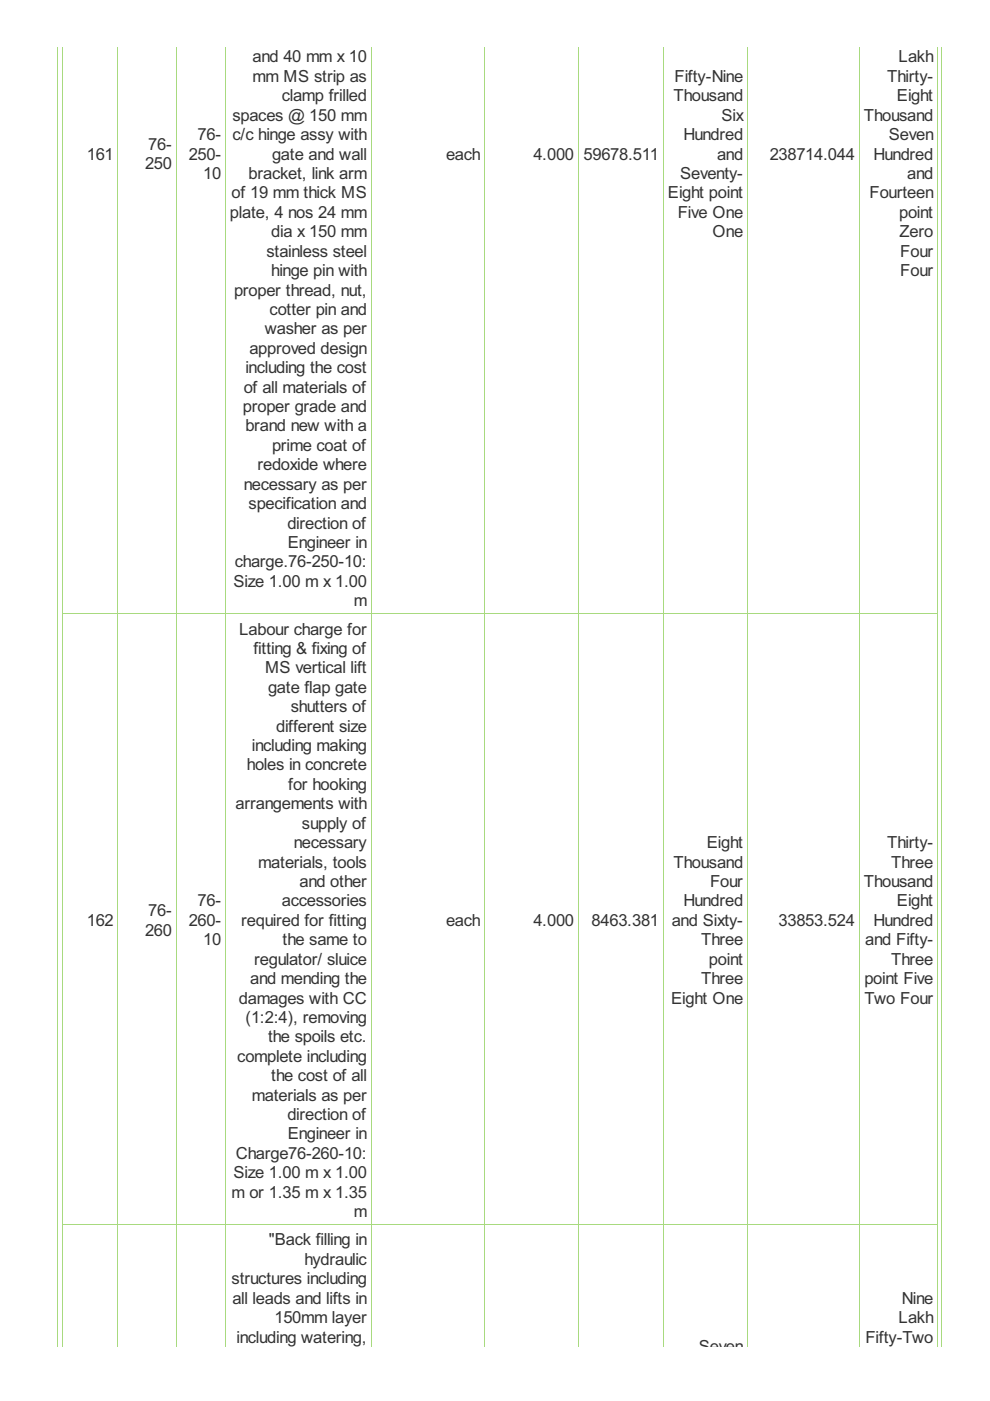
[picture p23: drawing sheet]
<svg xmlns="http://www.w3.org/2000/svg" width="210mm" height="297mm" viewBox="0 0 210 297" stroke-linecap="round" stroke-linejoin="round" font-family="sans-serif">
<defs><g id="words">
<g font-size="3.9" fill="#333">
<text x="53.6" y="13.3">and 40 mm x 10</text>
<text x="53.6" y="17.4">mm MS strip as</text>
<text x="143" y="17.4">Fifty-Nine</text>
<text x="188.1" y="17.4">Thirty-</text>
<text x="190.5" y="13.3">Lakh</text>
<text x="59.7" y="21.5">clamp frilled</text>
<text x="142.8" y="21.5">Thousand</text>
<text x="190.2" y="21.5">Eight</text>
<text x="41.9" y="29.7">76-</text>
<text x="49.3" y="25.6">spaces @ 150 mm</text>
<text x="49.3" y="29.7">c/c hinge assy with</text>
<text x="144.9" y="29.7">Hundred</text>
<text x="153" y="25.6">Six</text>
<text x="183.1" y="25.6">Thousand</text>
<text x="188.5" y="29.7">Seven</text>
<text x="18.4" y="33.8">161</text>
<text x="30.7" y="35.9">250</text>
<text x="31.4" y="31.8">76-</text>
<text x="40" y="33.8">250-</text>
<text x="57.7" y="33.8">gate and wall</text>
<text x="94.6" y="33.8">each</text>
<text x="113.1" y="33.8">4.000</text>
<text x="123.7" y="33.8">59678.511</text>
<text x="152" y="33.8">and</text>
<text x="163.2" y="33.8">238714.044</text>
<text x="185.2" y="33.8">Hundred</text>
<text x="43.1" y="38">10</text>
<text x="52.7" y="38">bracket, link arm</text>
<text x="144.2" y="38">Seventy-</text>
<text x="192.4" y="38">and</text>
<text x="48.8" y="46.2">plate, 4 nos 24 mm</text>
<text x="49.1" y="42.1">of 19 mm thick MS</text>
<text x="141.6" y="42.1">Eight point</text>
<text x="143.7" y="46.2">Five One</text>
<text x="184.3" y="42.1">Fourteen</text>
<text x="190.6" y="46.2">point</text>
<text x="57.5" y="50.3">dia x 150 mm</text>
<text x="151.1" y="50.3">One</text>
<text x="190.7" y="50.3">Zero</text>
<text x="56.5" y="54.4">stainless steel</text>
<text x="57.5" y="58.5">hinge pin with</text>
<text x="190.9" y="54.4">Four</text>
<text x="190.9" y="58.5">Four</text>
<text x="49.6" y="62.7">proper thread, nut,</text>
<text x="56.1" y="70.9">washer as per</text>
<text x="57.2" y="66.8">cotter pin and</text>
<text x="52.9" y="75">approved design</text>
<text x="51.7" y="83.2">of all materials of</text>
<text x="52" y="79.1">including the cost</text>
<text x="51.5" y="87.4">proper grade and</text>
<text x="52" y="91.5">brand new with a</text>
<text x="57.7" y="95.6">prime coat of</text>
<text x="54.6" y="99.7">redoxide where</text>
<text x="51.7" y="103.8">necessary as per</text>
<text x="52.7" y="107.9">specification and</text>
<text x="60.9" y="112.1">direction of</text>
<text x="61" y="116.2">Engineer in</text>
<text x="49.5" y="124.4">Size 1.00 m x 1.00</text>
<text x="49.8" y="120.3">charge.76-250-10:</text>
<text x="75" y="128.5">m</text>
<text x="50.7" y="134.5">Labour charge for</text>
<text x="53.7" y="138.7">fitting &amp; fixing of</text>
<text x="56.2" y="142.8">MS vertical lift</text>
<text x="56.8" y="146.9">gate flap gate</text>
<text x="58.5" y="155.1">different size</text>
<text x="61.6" y="151">shutters of</text>
<text x="53.4" y="159.2">including making</text>
<text x="52.4" y="163.4">holes in concrete</text>
<text x="61.1" y="167.5">for hooking</text>
<text x="50" y="171.6">arrangements with</text>
<text x="62.3" y="179.8">necessary</text>
<text x="64" y="175.7">supply of</text>
<text x="149.9" y="179.8">Eight</text>
<text x="188.1" y="179.8">Thirty-</text>
<text x="54.8" y="183.9">materials, tools</text>
<text x="142.8" y="183.9">Thousand</text>
<text x="189" y="183.9">Three</text>
<text x="63.5" y="188.1">and other</text>
<text x="150.6" y="188.1">Four</text>
<text x="183.1" y="188.1">Thousand</text>
<text x="18.4" y="196.3">162</text>
<text x="31.4" y="194.2">76-</text>
<text x="40" y="196.3">260-</text>
<text x="41.9" y="192.2">76-</text>
<text x="51.2" y="196.3">required for fitting</text>
<text x="59.7" y="192.2">accessories</text>
<text x="94.6" y="196.3">each</text>
<text x="113.1" y="196.3">4.000</text>
<text x="125.4" y="196.3">8463.381</text>
<text x="142.4" y="196.3">and Sixty-</text>
<text x="144.9" y="192.2">Hundred</text>
<text x="165.1" y="196.3">33853.524</text>
<text x="185.2" y="196.3">Hundred</text>
<text x="190.2" y="192.2">Eight</text>
<text x="30.7" y="198.4">260</text>
<text x="43.1" y="200.4">10</text>
<text x="59.9" y="200.4">the same to</text>
<text x="148.7" y="200.4">Three</text>
<text x="183.4" y="200.4">and Fifty-</text>
<text x="53.1" y="208.6">and mending the</text>
<text x="53.9" y="204.5">regulator/ sluice</text>
<text x="148.7" y="208.6">Three</text>
<text x="150.3" y="204.5">point</text>
<text x="183.3" y="208.6">point Five</text>
<text x="189" y="204.5">Three</text>
<text x="50.6" y="212.8">damages with CC</text>
<text x="142.3" y="212.8">Eight One</text>
<text x="183.3" y="212.8">Two Four</text>
<text x="52" y="216.9">(1:2:4), removing</text>
<text x="56.8" y="221">the spoils etc.</text>
<text x="50.3" y="225.1">complete including</text>
<text x="53.4" y="233.4">materials as per</text>
<text x="57.5" y="229.2">the cost of all</text>
<text x="60.9" y="237.5">direction of</text>
<text x="50" y="245.7">Charge76-260-10:</text>
<text x="61" y="241.6">Engineer in</text>
<text x="49.5" y="249.8">Size 1.00 m x 1.00</text>
<text x="49.1" y="253.9">m or 1.35 m x 1.35</text>
<text x="75" y="258.1">m</text>
<text x="57" y="264.1">&quot;Back filling in</text>
<text x="64.5" y="268.2">hydraulic</text>
<text x="49.1" y="272.3">structures including</text>
<text x="49.3" y="276.4">all leads and lifts in</text>
<text x="58.2" y="280.5">150mm layer</text>
<text x="190.5" y="280.5">Lakh</text>
<text x="191.2" y="276.4">Nine</text>
<text x="50.1" y="284.6">including watering,</text>
<text x="148.2" y="286.7">Seven</text>
<text x="183.5" y="284.6">Fifty-Two</text>
</g>
</g></defs>
<g fill="none" stroke="#a8da7f" stroke-width=".21">
<path d="M12.1 9.9v275.7M13.2 9.9v275.7M25 9.9v275.7M37.4 9.9v275.7M47.8 9.9v275.7M78.7 9.9v275.7M102.7 9.9v275.7M122.6 9.9v275.7M140.6 9.9v275.7M158.5 9.9v275.7M182.1 9.9v275.7M198.8 9.9v275.7"/>
<path d="M199.6 9.9v275.7M13.1 130.2h185.8M13.1 259.7h185.8"/>
</g>
<use href="#words"/>
</svg>
